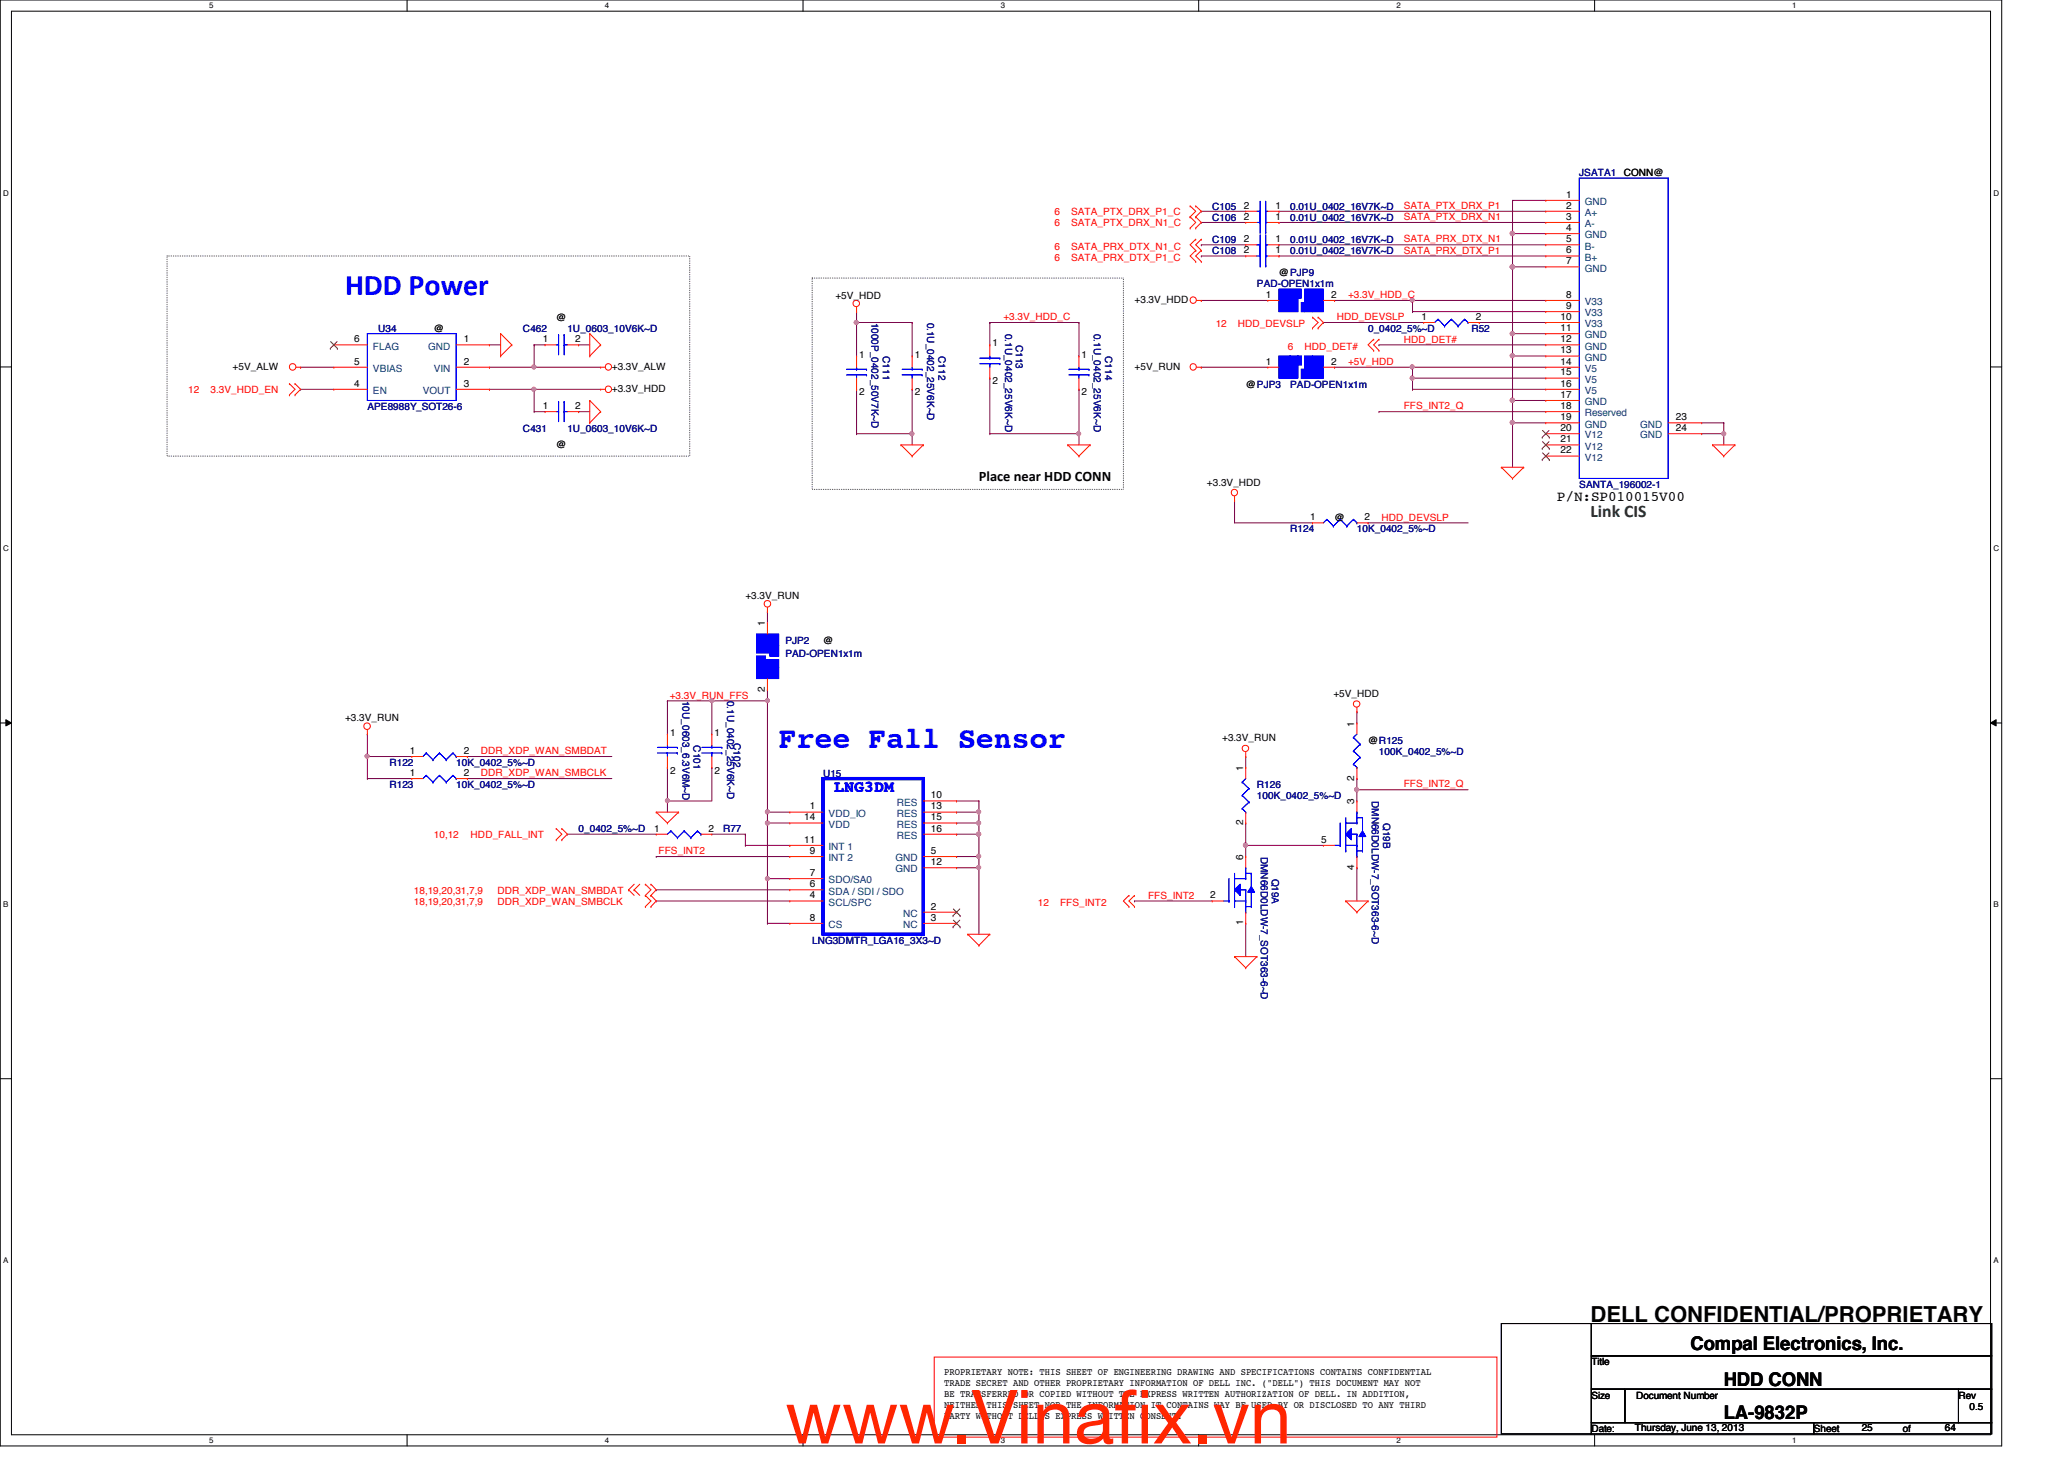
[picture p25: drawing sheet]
<svg xmlns="http://www.w3.org/2000/svg" width="297mm" height="210mm" viewBox="0 0 297 210" stroke-linecap="round" stroke-linejoin="round" font-family="sans-serif">
<defs><g id="words">
<g font-size="10.6" fill="#ff2600">
<text x="113" y="207.7">www.Vinaf</text>
<text x="160.4" y="207.7">ix.vn</text>
</g>
<g font-size="4.3" fill="#00f">
<text x="49.7" y="42.5">HDD Power</text>
<text x="112.1" y="107.6">Free Fall Sensor</text>
</g>
<text font-size="3.2" x="228.9" y="190.2">DELL CONFIDENTIAL/PROPRIETARY</text>
<g font-size="2.7">
<text x="243.3" y="194.3">Compal Electronics, Inc.</text>
<text x="248.1" y="199.4">HDD CONN</text>
<text x="248.1" y="204.2">LA-9832P</text>
</g>
<text font-size="2.5" fill="#008000" x="228.9" y="74.4">Link CIS</text>
<text font-size="2.4" fill="#00f" x="120.1" y="114">LNG3DM</text>
<g font-size="2.1">
<text x="140.9" y="69.2">Place near HDD CONN</text>
<text x="224.1" y="72">P/N:SP010015V00</text>
</g>
<g font-size="1.4">
<text x="225.4" y="28.4">1</text>
<text x="233.7" y="25.4">CONN@</text>
<text x="179" y="34.8">2</text>
<text x="179" y="31.6">2</text>
<text x="179" y="30">2</text>
<text x="183.6" y="34.8">1</text>
<text x="183.6" y="31.6">1</text>
<text x="183.6" y="30">1</text>
<text x="225.4" y="30">2</text>
<text x="225.4" y="31.6">3</text>
<text x="225.4" y="33.2">4</text>
<text x="225.4" y="34.8">5</text>
<text x="179" y="36.4">2</text>
<text x="183.6" y="36.4">1</text>
<text x="184.1" y="39.8">@PJP9</text>
<text x="225.4" y="36.4">6</text>
<text x="225.4" y="38">7</text>
<text x="62.4" y="47.8">@</text>
<text x="80" y="46.2">@</text>
<text x="120.2" y="43">+5V_HDD</text>
<text x="163.3" y="43.6">+3.3V_HDD</text>
<text x="182.2" y="42.8">1</text>
<text x="191.6" y="42.8">2</text>
<text x="204.6" y="46">1</text>
<text x="212.4" y="46">2</text>
<text x="224.6" y="46">10</text>
<text x="224.6" y="47.6">11</text>
<text x="225.4" y="42.8">8</text>
<text x="225.4" y="44.5">9</text>
<text x="33.5" y="53.2">+5V_ALW</text>
<text x="51" y="49.2">6</text>
<text x="51" y="52.5">5</text>
<text x="66.8" y="49.2">1</text>
<text x="66.8" y="52.5">2</text>
<text x="78.1" y="49.2">1</text>
<text x="82.8" y="49.2">2</text>
<text x="88.1" y="53.2">+3.3V_ALW</text>
<text x="123.7" y="51.4">1</text>
<text x="131.7" y="51.4">1</text>
<text x="142.8" y="49.8">1</text>
<text x="155.7" y="51.4">1</text>
<text x="163.3" y="53.2">+5V_RUN</text>
<text x="182.2" y="52.5">1</text>
<text x="191.6" y="52.5">2</text>
<text x="224.6" y="49.2">12</text>
<text x="224.6" y="50.8">13</text>
<text x="224.6" y="52.5">14</text>
<text x="51" y="55.6">4</text>
<text x="66.8" y="55.6">3</text>
<text x="78.1" y="58.8">1</text>
<text x="82.8" y="58.8">2</text>
<text x="88.1" y="56.4">+3.3V_HDD</text>
<text x="123.7" y="56.9">2</text>
<text x="131.7" y="56.9">2</text>
<text x="142.8" y="55.3">2</text>
<text x="155.7" y="56.9">2</text>
<text x="179.3" y="55.8">@PJP3</text>
<text x="224.6" y="54">15</text>
<text x="224.6" y="55.6">16</text>
<text x="224.6" y="57.2">17</text>
<text x="224.6" y="58.8">18</text>
<text x="80" y="64.4">@</text>
<text x="224.6" y="60.5">19</text>
<text x="224.6" y="62">20</text>
<text x="224.6" y="63.6">21</text>
<text x="224.6" y="65.2">22</text>
<text x="241.2" y="60.5">23</text>
<text x="241.2" y="62">24</text>
<text x="173.7" y="69.8">+3.3V_HDD</text>
<text x="188.5" y="74.8">1</text>
<text x="192.1" y="75">@</text>
<text x="196.4" y="74.8">2</text>
<text x="107.3" y="86.2">+3.3V_RUN</text>
<text x="110.1" y="90.1" transform="rotate(-90 110.1 90.1)">1</text>
<text x="118.4" y="92.6">@</text>
<text x="110.1" y="99.5" transform="rotate(-90 110.1 99.5)">2</text>
<text x="191.9" y="100.2">+5V_HDD</text>
<text x="49.7" y="103.8">+3.3V_RUN</text>
<text x="96.4" y="105.8">1</text>
<text x="102.8" y="105.8">1</text>
<text x="175.9" y="106.6">+3.3V_RUN</text>
<text x="194.9" y="104.5" transform="rotate(-90 194.9 104.5)">1</text>
<text x="196.9" y="107">@R125</text>
<text x="59" y="111.6">1</text>
<text x="59" y="108.5">1</text>
<text x="66.8" y="111.6">2</text>
<text x="66.8" y="108.5">2</text>
<text x="96.4" y="111.3">2</text>
<text x="102.8" y="111.3">2</text>
<text x="178.9" y="110.9" transform="rotate(-90 178.9 110.9)">1</text>
<text x="194.9" y="112.3" transform="rotate(-90 194.9 112.3)">2</text>
<text x="94.1" y="119.6">1</text>
<text x="102" y="119.6">2</text>
<text x="115.7" y="118">14</text>
<text x="116.5" y="116.5">1</text>
<text x="134" y="114.9">10</text>
<text x="134" y="116.5">13</text>
<text x="134" y="119.6">16</text>
<text x="134" y="118">15</text>
<text x="178.9" y="118.7" transform="rotate(-90 178.9 118.7)">2</text>
<text x="194.9" y="115.7" transform="rotate(-90 194.9 115.7)">3</text>
<text x="115.7" y="121.2">11</text>
<text x="116.5" y="122.9">9</text>
<text x="134" y="122.9">5</text>
<text x="134" y="124.5">12</text>
<text x="178.9" y="123.7" transform="rotate(-90 178.9 123.7)">6</text>
<text x="190.2" y="121.2">5</text>
<text x="194.9" y="125.1" transform="rotate(-90 194.9 125.1)">4</text>
<text x="116.5" y="129.2">4</text>
<text x="116.5" y="126">7</text>
<text x="116.5" y="127.6">6</text>
<text x="134" y="130.9">2</text>
<text x="174.2" y="129.2">2</text>
<text x="116.5" y="132.5">8</text>
<text x="134" y="132.5">3</text>
<text x="178.9" y="133.1" transform="rotate(-90 178.9 133.1)">1</text>
<text x="135.9" y="197.9">PROPRIETARY NOTE: THIS SHEET OF ENGINEERING DRAWING AND SPECIFICATIONS CONTAINS CONFIDENTIAL</text>
<text x="229" y="196.4">Title</text>
<text x="135.9" y="199.4">TRADE SECRET AND OTHER PROPRIETARY INFORMATION OF DELL INC. (&quot;DELL&quot;) THIS DOCUMENT MAY NOT</text>
<text x="135.9" y="201">BE TRANSFERRED OR COPIED WITHOUT THE EXPRESS WRITTEN AUTHORIZATION OF DELL. IN ADDITION,</text>
<text x="135.9" y="202.6">NEITHER THIS SHEET NOR THE INFORMATION IT CONTAINS WAY BE USED BY OR DISCLOSED TO ANY THIRD</text>
<text x="229" y="201.2">Size</text>
<text x="235.5" y="201.2">Document Number</text>
<text x="281.9" y="201.2">Rev</text>
<text x="283.5" y="202.8">0.5</text>
<text x="135.9" y="204.1">PARTY WITHOUT DELL'S EXPRESS WRITTEN CONSENT.</text>
<text x="229" y="206">Date:</text>
<text x="235.3" y="205.9">Thursday, June 13, 2013</text>
<text x="261" y="206">Sheet</text>
<text x="267.9" y="205.9">25</text>
<text x="273.9" y="206">of</text>
<text x="279.9" y="205.9">64</text>
</g>
<g font-size="1.4" fill="#000080">
<text x="227.3" y="25.4">JSATA1</text>
<text x="174.5" y="35">C109</text>
<text x="174.5" y="31.8">C106</text>
<text x="174.5" y="30.2">C105</text>
<text x="185.7" y="35">0.01U_0402_16V7K~D</text>
<text x="185.7" y="31.8">0.01U_0402_16V7K~D</text>
<text x="185.7" y="30.2">0.01U_0402_16V7K~D</text>
<text x="174.5" y="36.6">C108</text>
<text x="180.9" y="41.4">PAD-OPEN1x1m</text>
<text x="185.7" y="36.6">0.01U_0402_16V7K~D</text>
<text x="54.4" y="47.8">U34</text>
<text x="75.3" y="47.8">C462</text>
<text x="81.7" y="47.8">1U_0603_10V6K~D</text>
<text x="125.4" y="46.4" transform="rotate(90 125.4 46.4)">1000P_0402_50V7K~D</text>
<text x="133.4" y="46.4" transform="rotate(90 133.4 46.4)">0.1U_0402_25V6K~D</text>
<text x="196.9" y="47.8">0_0402_5%~D</text>
<text x="211.7" y="47.8">R52</text>
<text x="127" y="51.2" transform="rotate(90 127 51.2)">C111</text>
<text x="135" y="51.2" transform="rotate(90 135 51.2)">C112</text>
<text x="144.6" y="48" transform="rotate(90 144.6 48)">0.1U_0402_25V6K~D</text>
<text x="146.2" y="49.6" transform="rotate(90 146.2 49.6)">C113</text>
<text x="157.4" y="48" transform="rotate(90 157.4 48)">0.1U_0402_25V6K~D</text>
<text x="159" y="51.2" transform="rotate(90 159 51.2)">C114</text>
<text x="52.9" y="59">APE8988Y_SOT26-6</text>
<text x="185.7" y="55.8">PAD-OPEN1x1m</text>
<text x="75.3" y="62.2">C431</text>
<text x="81.7" y="62.2">1U_0603_10V6K~D</text>
<text x="227.3" y="70.2">SANTA_196002-1</text>
<text x="185.7" y="76.6">R124</text>
<text x="195.3" y="76.6">10K_0402_5%~D</text>
<text x="113" y="92.6">PJP2</text>
<text x="113" y="94.5">PAD-OPEN1x1m</text>
<text x="98.2" y="100.8" transform="rotate(90 98.2 100.8)">10U_0603_6.3V6M~D</text>
<text x="104.6" y="100.8" transform="rotate(90 104.6 100.8)">0.1U_0402_25V6K~D</text>
<text x="99.8" y="107.2" transform="rotate(90 99.8 107.2)">C101</text>
<text x="105.6" y="106.9" transform="rotate(90 105.6 106.9)">C102</text>
<text x="56" y="113.4">R123</text>
<text x="56" y="110.2">R122</text>
<text x="65.7" y="113.4">10K_0402_5%~D</text>
<text x="65.7" y="110.2">10K_0402_5%~D</text>
<text x="118.4" y="111.8">U15</text>
<text x="180.9" y="113.4">R126</text>
<text x="198.5" y="108.6">100K_0402_5%~D</text>
<text x="83.3" y="119.8">0_0402_5%~D</text>
<text x="104.1" y="119.8">R77</text>
<text x="180.9" y="115">100K_0402_5%~D</text>
<text x="197.4" y="115.2" transform="rotate(90 197.4 115.2)">DMN66D0LDW-7_SOT363-6~D</text>
<text x="199" y="118.4" transform="rotate(90 199 118.4)">Q19B</text>
<text x="181.4" y="123.2" transform="rotate(90 181.4 123.2)">DMN66D0LDW-7_SOT363-6~D</text>
<text x="183" y="126.4" transform="rotate(90 183 126.4)">Q19A</text>
<text x="116.9" y="135.8">LNG3DMTR_LGA16_3X3~D</text>
</g>
<g font-size="1.4" fill="#004080">
<text x="228.1" y="29.5">GND</text>
<text x="228.1" y="31.1">A+</text>
<text x="228.1" y="32.7">A-</text>
<text x="228.1" y="34.3">GND</text>
<text x="228.1" y="35.9">B-</text>
<text x="228.1" y="37.5">B+</text>
<text x="228.1" y="39.1">GND</text>
<text x="228.1" y="43.9">V33</text>
<text x="228.1" y="45.5">V33</text>
<text x="228.1" y="47.1">V33</text>
<text x="53.7" y="50.3">FLAG</text>
<text x="53.7" y="53.5">VBIAS</text>
<text x="61.6" y="50.3">GND</text>
<text x="62.4" y="53.5">VIN</text>
<text x="228.1" y="48.7">GND</text>
<text x="228.1" y="50.3">GND</text>
<text x="228.1" y="51.9">GND</text>
<text x="228.1" y="53.5">V5</text>
<text x="53.7" y="56.7">EN</text>
<text x="60.8" y="56.7">VOUT</text>
<text x="228.1" y="55.1">V5</text>
<text x="228.1" y="56.7">V5</text>
<text x="228.1" y="58.3">GND</text>
<text x="228.1" y="59.9">Reserved</text>
<text x="228.1" y="61.5">GND</text>
<text x="228.1" y="63.1">V12</text>
<text x="228.1" y="64.7">V12</text>
<text x="236" y="61.5">GND</text>
<text x="236" y="63.1">GND</text>
<text x="228.1" y="66.3">V12</text>
<text x="119.2" y="117.5">VDD_IO</text>
<text x="119.2" y="119.1">VDD</text>
<text x="129.1" y="115.9">RES</text>
<text x="129.1" y="117.5">RES</text>
<text x="129.1" y="119.1">RES</text>
<text x="119.2" y="122.3">INT 1</text>
<text x="119.2" y="123.9">INT 2</text>
<text x="128.9" y="123.9">GND</text>
<text x="128.9" y="125.5">GND</text>
<text x="129.1" y="120.7">RES</text>
<text x="119.2" y="130.3">SCL/SPC</text>
<text x="119.2" y="127.1">SDO/SA0</text>
<text x="119.2" y="128.7">SDA / SDI / SDO</text>
<text x="130" y="131.9">NC</text>
<text x="119.2" y="133.5">CS</text>
<text x="130" y="133.5">NC</text>
</g>
<g font-size="1.4" fill="#f00">
<text x="151.8" y="31">6</text>
<text x="151.8" y="32.6">6</text>
<text x="151.8" y="35.9">6</text>
<text x="154.1" y="31">SATA_PTX_DRX_P1_C</text>
<text x="154.1" y="32.6">SATA_PTX_DRX_N1_C</text>
<text x="154.1" y="35.9">SATA_PRX_DTX_N1_C</text>
<text x="202" y="34.9">SATA_PRX_DTX_N1</text>
<text x="202" y="30.1">SATA_PTX_DRX_P1</text>
<text x="202" y="31.7">SATA_PTX_DRX_N1</text>
<text x="151.8" y="37.5">6</text>
<text x="154.1" y="37.5">SATA_PRX_DTX_P1_C</text>
<text x="202" y="36.5">SATA_PRX_DTX_P1</text>
<text x="144.4" y="46.1">+3.3V_HDD_C</text>
<text x="175" y="47">12</text>
<text x="178.1" y="47">HDD_DEVSLP</text>
<text x="192.4" y="46.1">HDD_DEVSLP</text>
<text x="194" y="42.9">+3.3V_HDD_C</text>
<text x="185.3" y="50.3">6</text>
<text x="187.7" y="50.3">HDD_DET#</text>
<text x="194" y="52.5">+5V_HDD</text>
<text x="202" y="49.3">HDD_DET#</text>
<text x="27.1" y="56.6">12</text>
<text x="30.3" y="56.6">3.3V_HDD_EN</text>
<text x="202" y="58.9">FFS_INT2_Q</text>
<text x="198.8" y="74.9">HDD_DEVSLP</text>
<text x="96.4" y="100.5">+3.3V_RUN_FFS</text>
<text x="69.2" y="108.5">DDR_XDP_WAN_SMBDAT</text>
<text x="69.2" y="111.7">DDR_XDP_WAN_SMBCLK</text>
<text x="202" y="113.3">FFS_INT2_Q</text>
<text x="62.4" y="120.6">10,12</text>
<text x="67.7" y="120.6">HDD_FALL_INT</text>
<text x="94.8" y="122.9">FFS_INT2</text>
<text x="59.6" y="130.2">18,19,20,31,7,9</text>
<text x="59.6" y="128.6">18,19,20,31,7,9</text>
<text x="71.6" y="130.2">DDR_XDP_WAN_SMBCLK</text>
<text x="71.6" y="128.6">DDR_XDP_WAN_SMBDAT</text>
<text x="149.3" y="130.3">12</text>
<text x="152.6" y="130.3">FFS_INT2</text>
<text x="165.2" y="129.3">FFS_INT2</text>
</g>
<g font-size="1.1">
<text x="30.1" y="1.1">5</text>
<text x="87" y="1.1">4</text>
<text x="144" y="1.1">3</text>
<text x="201" y="1.1">2</text>
<text x="257.9" y="1.1">1</text>
<text x=".5" y="28.2">D</text>
<text x="286.9" y="28.2">D</text>
<text x=".5" y="79.3">C</text>
<text x="286.9" y="79.3">C</text>
<text x=".5" y="130.6">B</text>
<text x="286.9" y="130.6">B</text>
<text x=".5" y="181.7">A</text>
<text x="286.9" y="181.7">A</text>
<text x="30.1" y="207.6">5</text>
<text x="87" y="207.6">4</text>
<text x="144" y="207.6">3</text>
<text x="201" y="207.6">2</text>
<text x="257.9" y="207.6">1</text>
</g>
</g></defs>
<path d="M0 0h288.1v208h-288.1zM1.6 1.6h284.9v204.8h-284.9z" fill="none" stroke="#000" stroke-width=".14"/>
<g fill="#fff">
<path d="M30.1 .2h.6v1.2h-.6z"/>
<path d="M30.1 206.6h.6v1.2h-.6z"/>
</g>
<path d="M58.6 0v1.6M58.6 206.4v1.6" fill="none" stroke="#000" stroke-width=".14"/>
<g fill="#fff">
<path d="M87 .2h.6v1.2h-.6z"/>
<path d="M87 206.6h.6v1.2h-.6z"/>
</g>
<path d="M115.6 0v1.6M115.6 206.4v1.6" fill="none" stroke="#000" stroke-width=".14"/>
<g fill="#fff">
<path d="M144 .2h.6v1.2h-.6z"/>
<path d="M144 206.6h.6v1.2h-.6z"/>
</g>
<path d="M172.5 0v1.6M172.5 206.4v1.6" fill="none" stroke="#000" stroke-width=".14"/>
<g fill="#fff">
<path d="M201 .2h.5v1.2h-.5z"/>
<path d="M201 206.6h.5v1.2h-.5z"/>
</g>
<path d="M229.5 0v1.6M229.5 206.4v1.6" fill="none" stroke="#000" stroke-width=".14"/>
<g fill="#fff">
<path d="M257.9 .2h.6v1.2h-.6z"/>
<path d="M257.9 206.6h.6v1.2h-.6z"/>
<path d="M.5 27.2h.7v1.2h-.7z"/>
<path d="M286.9 27.2h.8v1.2h-.8z"/>
<path d="M.5 78.4h.7v1.1h-.7z"/>
<path d="M286.9 78.4h.8v1.1h-.8z"/>
</g>
<path d="M0 52.8h1.6M286.5 52.8h1.6" fill="none" stroke="#000" stroke-width=".14"/>
<g fill="#fff">
<path d="M.5 129.6h.7v1.2h-.7z"/>
<path d="M286.9 129.6h.7v1.2h-.7z"/>
</g>
<path d="M0 104h1.6M.8 103.5l.8 .5-.8 .4zM286.5 104l.8-.5v.9zM286.5 104h1.6" fill="none" stroke="#000" stroke-width=".14"/>
<path d="M.8 103.5l.8 .5-.8 .4zM286.5 104l.8-.5v.9z" fill="#000"/>
<g fill="#fff">
<path d="M.5 180.8h.7v1.1h-.7z"/>
<path d="M286.9 180.8h.7v1.1h-.7z"/>
</g>
<path d="M0 155.2h1.6M286.5 155.2h1.6" fill="none" stroke="#000" stroke-width=".14"/>
<path d="M134.4 195.2h81v11.6h-81z" fill="none" stroke="#f00" stroke-width=".14"/>
<path d="M24 36.8h75.3v28.8h-75.3zM116.9 40h44.8v30.4h-44.8z" fill="none" stroke="#000" stroke-width=".14" stroke-dasharray="0 .3"/>
<path d="M110.4 116.8h.1M110.4 116.8h3.3" fill="none" stroke="#800040" stroke-width=".14"/>
<circle cx="110.4" cy="116.8" r=".3" fill="#f0f"/>
<circle cx="110.4" cy="116.8" r=".3" fill="none" stroke="#f0f" stroke-width=".14"/>
<path d="M110.4 99.2h.1M110.4 99.2v1.6M110.4 118.4h.1M110.4 118.4h3.3M110.4 118.4v8M94.4 123.2h.1M94.4 123.2h19.3" fill="none" stroke="#800040" stroke-width=".14"/>
<circle cx="110.4" cy="126.4" r=".3" fill="#f0f"/>
<circle cx="110.4" cy="126.4" r=".3" fill="none" stroke="#f0f" stroke-width=".14"/>
<circle cx="110.4" cy="118.4" r=".3" fill="#f0f"/>
<circle cx="110.4" cy="118.4" r=".3" fill="none" stroke="#f0f" stroke-width=".14"/>
<path d="M96.1 100.8h.1M96.1 115.2h.1M96.1 100.8v4.8M96.1 115.2v1.6M96.1 115.2h6.3M102.4 100.8h.1M102.4 100.8v4.8" fill="none" stroke="#800040" stroke-width=".14"/>
<circle cx="96.1" cy="115.2" r=".3" fill="#f0f"/>
<circle cx="96.1" cy="115.2" r=".3" fill="none" stroke="#f0f" stroke-width=".14"/>
<g fill="none" stroke="#800040" stroke-width=".14">
<path d="M52.9 108.8h.1M52.9 112h.1M52.9 108.8h6.4M52.9 112h6.4M52.9 108.8v3.2M67.3 108.8h.1M67.3 112h.1M67.3 108.8h20.7M67.3 112h20.7M96.1 110.4h.1M96.1 110.4v4.8M102.4 110.4h.1"/>
<path d="M102.4 110.4v4.8M110.4 100.8h.1M110.4 116.8h.1M110.4 100.8v17.6M94.4 129.6h.1M94.4 128h.1M94.4 129.6h19.3M94.4 128h19.3M110.4 132.8h.1M110.4 126.4h.1M110.4 126.4v6.4M110.4 132.8h3.3"/>
<path d="M110.4 126.4h3.3"/>
</g>
<circle cx="52.8" cy="108.8" r=".3" fill="#f0f"/>
<circle cx="52.8" cy="108.8" r=".3" fill="none" stroke="#f0f" stroke-width=".14"/>
<path d="M52.9 105.6h.1M52.9 105.6v3.2M102.4 100.8h.1M102.4 100.8h8" fill="none" stroke="#800040" stroke-width=".14"/>
<circle cx="110.4" cy="100.8" r=".3" fill="#f0f"/>
<circle cx="110.4" cy="100.8" r=".3" fill="none" stroke="#f0f" stroke-width=".14"/>
<circle cx="102.4" cy="100.8" r=".3" fill="#f0f"/>
<circle cx="102.4" cy="100.8" r=".3" fill="none" stroke="#f0f" stroke-width=".14"/>
<path d="M110.4 88h.1M110.4 88v1.6M140.9 118.4h.1M140.9 118.4v1.6" fill="none" stroke="#800040" stroke-width=".14"/>
<circle cx="140.8" cy="120" r=".3" fill="#f0f"/>
<circle cx="140.8" cy="120" r=".3" fill="none" stroke="#f0f" stroke-width=".14"/>
<path d="M137.7 118.4h.1M137.7 118.4h3.2" fill="none" stroke="#800040" stroke-width=".14"/>
<circle cx="140.8" cy="118.4" r=".3" fill="#f0f"/>
<circle cx="140.8" cy="118.4" r=".3" fill="none" stroke="#f0f" stroke-width=".14"/>
<path d="M140.9 116.8h.1M140.9 116.8v1.6M137.7 120h.1M137.7 120h3.2M140.9 124.8h.1M140.9 124.8v9.6" fill="none" stroke="#800040" stroke-width=".14"/>
<circle cx="140.8" cy="116.8" r=".3" fill="#f0f"/>
<circle cx="140.8" cy="116.8" r=".3" fill="none" stroke="#f0f" stroke-width=".14"/>
<path d="M137.7 115.2h.1M137.7 116.8h.1M137.7 115.2h3.2M140.9 115.2h.1M140.9 115.2v1.6h-3.2M137.7 123.2h.1M137.7 123.2h3.2" fill="none" stroke="#800040" stroke-width=".14"/>
<circle cx="140.8" cy="123.2" r=".3" fill="#f0f"/>
<circle cx="140.8" cy="123.2" r=".3" fill="none" stroke="#f0f" stroke-width=".14"/>
<path d="M140.9 120h.1M140.9 120v3.2" fill="none" stroke="#800040" stroke-width=".14"/>
<circle cx="140.8" cy="120" r=".3" fill="#f0f"/>
<circle cx="140.8" cy="120" r=".3" fill="none" stroke="#f0f" stroke-width=".14"/>
<path d="M137.7 124.8h.1M137.7 124.8h3.2" fill="none" stroke="#800040" stroke-width=".14"/>
<circle cx="140.8" cy="124.8" r=".3" fill="#f0f"/>
<circle cx="140.8" cy="124.8" r=".3" fill="none" stroke="#f0f" stroke-width=".14"/>
<path d="M195.3 113.6h.1M195.3 113.6h16M140.9 123.2h.1M140.9 123.2v1.6" fill="none" stroke="#800040" stroke-width=".14"/>
<circle cx="195.2" cy="113.6" r=".31" fill="#f0f"/>
<circle cx="195.2" cy="113.6" r=".31" fill="none" stroke="#f0f" stroke-width=".14"/>
<path d="M195.3 113.6h.1M195.3 102.4h.1M195.3 102.4v1.6M195.3 113.6v1.6M179.3 121.6h.1M179.3 121.6v1.6" fill="none" stroke="#800040" stroke-width=".14"/>
<circle cx="179.2" cy="121.6" r=".31" fill="#f0f"/>
<circle cx="179.2" cy="121.6" r=".31" fill="none" stroke="#f0f" stroke-width=".14"/>
<g fill="none" stroke="#800040" stroke-width=".14">
<path d="M155.3 62.4h.1M155.3 62.4v1.6M179.3 108.8h.1M179.3 118.4h.1M179.3 108.8v1.6M179.3 118.4v3.2M195.3 112h.1M195.3 112v1.6M163.3 129.6h.1M163.3 129.6h11.2M179.3 121.6h.1M179.3 132.8h.1"/>
<path d="M179.3 121.6h11.2M179.3 132.8v4.8M195.3 124.8h.1M195.3 124.8v4.8"/>
</g>
<circle cx="155.2" cy="62.4" r=".3" fill="#f0f"/>
<circle cx="155.2" cy="62.4" r=".3" fill="none" stroke="#f0f" stroke-width=".14"/>
<g fill="none" stroke="#800040" stroke-width=".14">
<path d="M123.3 56h.1M123.3 56v6.4M142.4 54.4h.1M142.4 46.4h.1M142.4 46.4v3.2M142.4 54.4v8M142.4 46.4h12.9M155.3 46.4h.1M155.3 46.4v4.8M131.3 62.4h.1M131.3 62.4v1.6M142.4 62.4h.1"/>
<path d="M142.4 62.4h12.9"/>
</g>
<circle cx="131.2" cy="62.4" r=".3" fill="#f0f"/>
<circle cx="131.2" cy="62.4" r=".3" fill="none" stroke="#f0f" stroke-width=".14"/>
<path d="M123.3 46.4h.1M123.3 44.8h.1M123.3 44.8v6.4M123.3 46.4h8" fill="none" stroke="#800040" stroke-width=".14"/>
<circle cx="123.2" cy="46.4" r=".3" fill="#f0f"/>
<circle cx="123.2" cy="46.4" r=".3" fill="none" stroke="#f0f" stroke-width=".14"/>
<g fill="none" stroke="#800040" stroke-width=".14">
<path d="M172.9 32h.1M172.9 35.2h.1M172.9 36.8h.1M172.9 30.4h.1M172.9 32h6.4M172.9 35.2h6.4M172.9 36.8h6.4M172.9 30.4h6.4M184.1 35.2h.1M184.1 36.8h.1M184.1 30.4h.1M184.1 32h.1"/>
<path d="M184.1 32h38.4M184.1 35.2h38.4M184.1 36.8h38.4M184.1 30.4h38.4M217.7 28.8h.1M217.7 33.6h.1M217.7 28.8h4.8M217.7 33.6v4.8M131.3 46.4h.1M131.3 56h.1M131.3 46.4v4.8M131.3 56v6.4h-8"/>
<path d="M155.3 56h.1M155.3 56v6.4M123.3 62.4h.1M96.1 100.8h.1M96.1 100.8h6.3"/>
</g>
<circle cx="217.7" cy="38.4" r=".31" fill="#f0f"/>
<circle cx="217.7" cy="38.4" r=".31" fill="none" stroke="#f0f" stroke-width=".14"/>
<circle cx="217.6" cy="33.6" r=".32" fill="#f0f"/>
<circle cx="217.6" cy="33.6" r=".32" fill="none" stroke="#f0f" stroke-width=".14"/>
<path d="M217.7 33.6h.1M217.7 38.4h.1M217.7 33.6h4.8M217.7 38.4h4.8M217.7 60.8h.1M217.7 60.8v6.4" fill="none" stroke="#800040" stroke-width=".14"/>
<circle cx="217.7" cy="60.8" r=".31" fill="#f0f"/>
<circle cx="217.7" cy="60.8" r=".31" fill="none" stroke="#f0f" stroke-width=".14"/>
<path d="M217.7 38.4h.1M217.7 38.4v9.6M217.7 48h.1M217.7 48h4.8" fill="none" stroke="#800040" stroke-width=".14"/>
<circle cx="217.7" cy="38.4" r=".31" fill="#f0f"/>
<circle cx="217.7" cy="38.4" r=".31" fill="none" stroke="#f0f" stroke-width=".14"/>
<path d="M217.7 51.2h.1M217.7 48h.1M217.7 51.2h4.8M217.7 48v3.2" fill="none" stroke="#800040" stroke-width=".14"/>
<circle cx="217.7" cy="48" r=".31" fill="#f0f"/>
<circle cx="217.7" cy="48" r=".31" fill="none" stroke="#f0f" stroke-width=".14"/>
<path d="M217.7 57.6h.1M217.7 51.2h.1M217.7 57.6h4.8M217.7 51.2v6.4" fill="none" stroke="#800040" stroke-width=".14"/>
<circle cx="217.7" cy="51.2" r=".31" fill="#f0f"/>
<circle cx="217.7" cy="51.2" r=".31" fill="none" stroke="#f0f" stroke-width=".14"/>
<path d="M217.7 57.6h.1M217.7 57.6v3.2M217.7 60.8h.1M217.7 60.8h4.8" fill="none" stroke="#800040" stroke-width=".14"/>
<circle cx="217.6" cy="57.6" r=".32" fill="#f0f"/>
<circle cx="217.6" cy="57.6" r=".32" fill="none" stroke="#f0f" stroke-width=".14"/>
<path d="M203.3 44.8h.1M203.3 43.2h.1M203.3 44.8h19.2M203.3 43.2h19.2" fill="none" stroke="#800040" stroke-width=".14"/>
<circle cx="203.2" cy="43.2" r=".3" fill="#f0f"/>
<circle cx="203.2" cy="43.2" r=".3" fill="none" stroke="#f0f" stroke-width=".14"/>
<g fill="none" stroke="#800040" stroke-width=".14">
<path d="M172.9 43.2h.1M172.9 43.2h9.6M192.1 43.2h.1M192.1 52.8h.1M192.1 43.2h11.2v1.6M192.1 52.8h30.4M198.5 49.6h.1M198.5 59.2h.1M198.5 49.6h24M198.5 59.2h24M203.3 44.8h.1M203.3 54.4h.1"/>
<path d="M203.3 56h.1M203.3 52.8h.1M203.3 52.8v3.2M203.3 56h19.2"/>
</g>
<circle cx="203.2" cy="52.8" r=".3" fill="#f0f"/>
<circle cx="203.2" cy="52.8" r=".3" fill="none" stroke="#f0f" stroke-width=".14"/>
<path d="M203.3 54.4h.1M203.3 54.4h19.2" fill="none" stroke="#800040" stroke-width=".14"/>
<circle cx="203.2" cy="54.4" r=".3" fill="#f0f"/>
<circle cx="203.2" cy="54.4" r=".3" fill="none" stroke="#f0f" stroke-width=".14"/>
<path d="M217.7 28.8h.1M217.7 28.8v4.8M43.3 56h.1M43.3 52.8h.1M43.3 52.8h4.7M43.3 56h4.7M70.4 49.6h.1M70.4 49.6h1.6M76.9 52.8h.1M76.9 52.8h9.5M172.9 52.8h.1M172.9 52.8h9.6" fill="none" stroke="#800040" stroke-width=".14"/>
<circle cx="76.8" cy="52.8" r=".3" fill="#f0f"/>
<circle cx="76.8" cy="52.8" r=".3" fill="none" stroke="#f0f" stroke-width=".14"/>
<path d="M76.9 56h.1M76.9 56h9.5" fill="none" stroke="#800040" stroke-width=".14"/>
<circle cx="76.8" cy="56" r=".3" fill="#f0f"/>
<circle cx="76.8" cy="56" r=".3" fill="none" stroke="#f0f" stroke-width=".14"/>
<g fill="none" stroke="#800040" stroke-width=".14">
<path d="M70.4 56h.1M70.4 52.8h.1M70.4 56h6.5M76.9 49.6h.1M76.9 59.2h.1M76.9 56h.1M76.9 49.6h1.5M76.9 59.2h1.5M76.9 49.6v3.2h-6.5M76.9 56v3.2M83.3 59.2h.1M83.3 49.6h.1"/>
<path d="M83.3 49.6h1.6M83.3 59.2h1.6M248.1 62.4h.1M248.1 62.4v1.6"/>
</g>
<circle cx="248.1" cy="62.4" r=".3" fill="#f0f"/>
<circle cx="248.1" cy="62.4" r=".3" fill="none" stroke="#f0f" stroke-width=".14"/>
<g fill="none" stroke="#800040" stroke-width=".14">
<path d="M190.5 46.4h.1M190.5 46.4h14.4M212.9 46.4h.1M212.9 46.4h9.6M177.7 72h.1M177.7 72v3.2h11.2M188.9 75.2h.1M196.9 75.2h.1M196.9 75.2h14.4M244.9 60.8h3.2M244.9 62.4h3.2M248.1 60.8h.1"/>
<path d="M248.1 62.4h.1M248.1 60.8v1.6M81.7 120h.1M81.7 120h12.7M102.4 120h4.9M107.3 120h.1M107.3 121.6h.1M107.3 120v1.6M107.3 121.6h6.4M113.7 121.6h.1"/>
</g>
<g fill="none" stroke="#f00" stroke-width=".14">
<path d="M171.3 31.2h.1M171.3 29.6h.1M171.3 32.8h.1M171.3 29.6l.8 .8-.8 .8M171.3 31.2l.8 .8-.8 .8M172.1 29.6h.1M172.1 31.2h.1M172.1 32.8h.1M172.1 36h.1M172.1 37.6h.1M172.1 34.4h.1M172.1 29.6l.8 .8-.8 .8"/>
<path d="M172.1 31.2l.8 .8-.8 .8M172.1 36l-.8 .8 .8 .8M172.1 34.4l-.8 .8 .8 .8M172.9 36h.1M172.9 37.6h.1M172.9 34.4h.1M172.9 36l-.8 .8 .8 .8M172.9 34.4l-.8 .8 .8 .8M41.7 56.8h.1M41.7 55.2h.1M41.7 55.2l.8 .8-.8 .8M42.5 55.2h.1"/>
<path d="M42.5 56.8h.1M42.5 55.2l.8 .8-.8 .8M42.6 52.8h.7M43.3 52.8h.1M48 49.6h.1M48 52.8h.1M48 56h.1M48 52.8h4.9M48 56h4.9M48 49.6h4.9M65.7 52.8h4.7M65.7 56h4.7"/>
<path d="M65.7 49.6h4.7M70.4 49.6h.1M70.4 52.8h.1M70.4 56h.1M72 51.2h.1M72 48h.1M72 48v3.2M72 48l1.7 1.6M73.7 49.6h.1M73.7 49.6l-1.7 1.6M84.9 57.6h.1M84.9 51.2h.1"/>
<path d="M84.9 48h.1M84.9 48v3.2M84.9 57.6v3.2M84.9 57.6l1.5 1.6M84.9 48l1.5 1.6M86.4 56h.1M86.4 52.8h.1M86.4 59.2h.1M86.4 49.6h.1M86.4 52.8h.7M86.4 56h.7M86.4 59.2l-1.5 1.6"/>
<path d="M86.4 49.6l-1.5 1.6M123.3 44.8h.1M123.3 44.2v.6M172.2 43.2h.7M172.2 52.8h.7M172.9 43.2h.1M172.9 52.8h.1M188.9 47.2h.1M188.9 45.6h.1M188.9 45.6l.8 .8-.8 .8M189.7 45.6h.1M189.7 47.2h.1"/>
<path d="M189.7 45.6l.8 .8-.8 .8M197.7 48.8h.1M197.7 50.4h.1M197.7 48.8l-.8 .8 .8 .8M198.5 48.8h.1M198.5 50.4h.1M198.5 48.8l-.8 .8 .8 .8M84.9 60.8h.1M129.7 64h.1M129.7 64h3.2M129.7 64l1.6 1.6M131.3 65.6h.1"/>
<path d="M132.9 64h.1M132.9 64l-1.6 1.6M153.7 64h.1M153.7 64h3.2M153.7 64l1.6 1.6M155.3 65.6h.1M156.9 64h.1M156.9 64l-1.6 1.6M177.7 72h.1M177.7 71.4v.6M216.1 67.2h.1M216.1 67.2h3.2"/>
<path d="M216.1 67.2l1.6 1.6M217.7 68.8h.1M219.3 67.2h.1M219.3 67.2l-1.6 1.6M246.5 64h.1M246.5 64h3.2M246.5 64l1.6 1.6M248.1 65.6h.1M249.7 64h.1M249.7 64l-1.6 1.6M110.4 88h.1M110.4 87.4v.6"/>
<path d="M52.9 105.6h.1M52.9 105v.6M59.3 112h.1M59.3 112h1.6M65.7 112h1.6M67.3 112h.1M80 119.2h.1M80 119.2l.9 .8-.9 .8M80.9 119.2h.1M80.9 119.2l.8 .8-.8 .8M94.4 116.8h.1M94.4 116.8h3.3"/>
<path d="M94.4 116.8l1.7 1.6M96.1 118.4h.1M96.1 105.6h.1M96.1 110.4h.1M96.1 105.6v1.6M96.1 108.8v1.6M97.7 116.8h.1M97.7 116.8l-1.6 1.6M179.3 108.8h.1M179.3 108.2v.6M195.3 102.4h.1M195.3 101.8v.6"/>
<path d="M80 120.8h.1M80.9 120.8h.1M90.5 128h.1M90.5 128l.8 .8M91.3 128h.1M91.3 128l.8 .8M91.3 127.2l-.8 .8M92.1 127.2l-.8 .8M92.9 130.4h.1M92.9 128.8h.1M92.9 127.2h.1M92.9 128.8l.8 .8-.8 .8"/>
<path d="M92.9 127.2l.8 .8-.8 .8M93.7 128.8h.1M93.7 130.4h.1M93.7 127.2h.1M93.7 128.8l.7 .8-.7 .8M93.7 127.2l.7 .8-.7 .8M139.3 134.4h.1M139.3 134.4h3.1M139.3 134.4l1.6 1.6M140.9 136h.1M142.4 134.4h.1M142.4 134.4l-1.5 1.6"/>
<path d="M162.5 128.8h.1M162.5 130.4h.1M162.5 128.8l-.8 .8 .8 .8M163.3 128.8h.1M163.3 130.4h.1M163.3 128.8l-.8 .8 .8 .8M177.7 137.6h.1M177.7 137.6h3.2M177.7 137.6l1.6 1.6M179.3 139.2h.1M180.9 137.6h.1M180.9 137.6l-1.6 1.6"/>
<path d="M193.7 129.6h.1M193.7 129.6h3.2M193.7 129.6l1.6 1.6M195.3 131.2h.1M196.9 129.6h.1M196.9 129.6l-1.6 1.6"/>
<circle cx="42.1" cy="52.8" r=".47"/>
<circle cx="87.5" cy="56" r=".46"/>
<circle cx="87.5" cy="52.8" r=".46"/>
<circle cx="123.2" cy="43.7" r=".46"/>
<circle cx="171.7" cy="43.2" r=".46"/>
<circle cx="171.7" cy="52.8" r=".46"/>
<circle cx="177.6" cy="70.9" r=".46"/>
<circle cx="110.4" cy="86.9" r=".47"/>
<circle cx="52.8" cy="104.5" r=".47"/>
<circle cx="179.2" cy="107.7" r=".46"/>
<circle cx="195.2" cy="101.3" r=".46"/>
</g>
<path d="M216.1 190.4h12.9v15.9h-12.9zM229 190.4h57.6v4.7h-57.6zM229 195.1h57.6v4.8h-57.6zM229 199.9h4.8v4.8h-4.8zM233.8 199.9h48.1v4.8h-48.1zM281.9 199.9h4.7v4.8h-4.7zM229 204.7h32v1.6h-32zM261 204.7h25.6v1.6h-25.6z" fill="none" stroke="#000" stroke-width=".14"/>
<g fill="none" stroke="#00f" stroke-width=".14">
<path d="M52.9 48h12.8v9.6h-12.8zM61.3 111.5h.1M61.3 111.5l-.4 .5M61.3 111.5l1 1M62.3 112.5h.1M63.2 111.5h.1M63.2 111.5l-.9 1M63.2 111.5l1 1M64.2 112.5h.1M65.2 111.5h.1M65.2 111.5l-1 1M65.2 111.5l.5 .5"/>
<path d="M65.7 112h.1M94.6 108.3h2.9M94.6 107.5h2.9M96.1 107.5h.1M96.1 108.3h.1M96.1 107.2v.3M96.1 108.3v.5M97.5 108.3h.1M97.5 107.5h.1"/>
</g>
<path d="M47.5 50.1h.1M47.6 49.1l1 1M48.5 49.1l-1 1M48.6 50.1h.1" fill="none" stroke="#804000" stroke-width=".14"/>
<path d="M184.1 51.2h1.6v3.2h-1.6z" fill-rule="evenodd" fill="#00f"/>
<path d="M184.1 51.2h1.6v3.2h-1.6z" fill="none" stroke="#00f" stroke-width=".14"/>
<path d="M188.9 51.2h1.6v3.2h-1.6z" fill-rule="evenodd" fill="#00f"/>
<path d="M188.9 51.2h1.6v3.2h-1.6z" fill="none" stroke="#00f" stroke-width=".14"/>
<path d="M185.7 51.2h1.1v3.2h-1.1z" fill-rule="evenodd" fill="#00f"/>
<path d="M185.7 51.2h1.1v3.2h-1.1z" fill="none" stroke="#00f" stroke-width=".14"/>
<path d="M186.8 51.2h.5v1.3h-.5z" fill-rule="evenodd" fill="#00f"/>
<path d="M186.8 51.2h.5v1.3h-.5z" fill="none" stroke="#00f" stroke-width=".14"/>
<path d="M187.3 53.1h.4v1.3h-.4z" fill-rule="evenodd" fill="#00f"/>
<path d="M187.3 53.1h.4v1.3h-.4z" fill="none" stroke="#00f" stroke-width=".14"/>
<path d="M187.7 51.2h1.2v3.2h-1.2z" fill-rule="evenodd" fill="#00f"/>
<path d="M187.7 51.2h1.2v3.2h-1.2z" fill="none" stroke="#00f" stroke-width=".14"/>
<path d="M184.1 51.2h1.6v3.2h-1.6z" fill-rule="evenodd" fill="#00f"/>
<path d="M184.1 51.2h1.6v3.2h-1.6z" fill="none" stroke="#00f" stroke-width=".14"/>
<path d="M188.9 51.2h1.6v3.2h-1.6z" fill-rule="evenodd" fill="#00f"/>
<path d="M188.9 51.2h1.6v3.2h-1.6z" fill="none" stroke="#00f" stroke-width=".14"/>
<path d="M185.7 51.2h1.1v3.2h-1.1z" fill-rule="evenodd" fill="#00f"/>
<path d="M185.7 51.2h1.1v3.2h-1.1z" fill="none" stroke="#00f" stroke-width=".14"/>
<path d="M186.8 51.2h.5v1.3h-.5z" fill-rule="evenodd" fill="#00f"/>
<path d="M186.8 51.2h.5v1.3h-.5z" fill="none" stroke="#00f" stroke-width=".14"/>
<path d="M187.3 53.1h.4v1.3h-.4z" fill-rule="evenodd" fill="#00f"/>
<path d="M187.3 53.1h.4v1.3h-.4z" fill="none" stroke="#00f" stroke-width=".14"/>
<path d="M187.7 51.2h1.2v3.2h-1.2z" fill-rule="evenodd" fill="#00f"/>
<g fill="none" stroke="#00f" stroke-width=".14">
<path d="M141 52.3h2.9M141 51.5h2.9M142.4 51.5h.1M142.4 52.3h.1M142.4 51.2v.3M142.4 52.3v.5M143.9 52.3h.1M143.9 51.5h.1M187.7 51.2h1.2v3.2h-1.2zM191 74.7h.1M191 74.7l-.5 .5M191 74.7l.9 1"/>
<path d="M191.9 75.7h.1M192.9 74.7h.1M192.9 74.7l-1 1M192.9 74.7l.9 1M193.8 75.7h.1M194.8 74.7h.1M194.8 74.7l-1 1M194.8 74.7l.5 .5M195.3 75.2h.1"/>
</g>
<path d="M142.4 49.6h.1M142.4 54.4h.1M142.4 49.6v1.6M142.4 52.8v1.6M182.5 52.8h.1M182.5 52.8h1.6M190.5 52.8h1.6M192.1 52.8h.1M188.9 75.2h.1M188.9 75.2h1.6M195.3 75.2h1.6M196.9 75.2h.1" fill="none" stroke="#f00" stroke-width=".14"/>
<path d="M108.9 91.2h3.2v1.6h-3.2z" fill-rule="evenodd" fill="#00f"/>
<path d="M108.9 91.2h3.2v1.6h-3.2z" fill="none" stroke="#00f" stroke-width=".14"/>
<path d="M108.9 96h3.2v1.6h-3.2z" fill-rule="evenodd" fill="#00f"/>
<path d="M108.9 96h3.2v1.6h-3.2z" fill="none" stroke="#00f" stroke-width=".14"/>
<path d="M108.9 92.8h3.2v1.1h-3.2z" fill-rule="evenodd" fill="#00f"/>
<path d="M108.9 92.8h3.2v1.1h-3.2z" fill="none" stroke="#00f" stroke-width=".14"/>
<path d="M110.8 93.9h1.3v.5h-1.3z" fill-rule="evenodd" fill="#00f"/>
<path d="M110.8 93.9h1.3v.5h-1.3z" fill="none" stroke="#00f" stroke-width=".14"/>
<path d="M108.9 94.4h1.2v.5h-1.2z" fill-rule="evenodd" fill="#00f"/>
<path d="M108.9 94.4h1.2v.5h-1.2z" fill="none" stroke="#00f" stroke-width=".14"/>
<path d="M108.9 94.9h3.2v1.1h-3.2z" fill-rule="evenodd" fill="#00f"/>
<path d="M108.9 94.9h3.2v1.1h-3.2z" fill="none" stroke="#00f" stroke-width=".14"/>
<path d="M108.9 91.2h3.2v1.6h-3.2z" fill-rule="evenodd" fill="#00f"/>
<path d="M108.9 91.2h3.2v1.6h-3.2z" fill="none" stroke="#00f" stroke-width=".14"/>
<path d="M108.9 96h3.2v1.6h-3.2z" fill-rule="evenodd" fill="#00f"/>
<path d="M108.9 96h3.2v1.6h-3.2z" fill="none" stroke="#00f" stroke-width=".14"/>
<path d="M108.9 92.8h3.2v1.1h-3.2z" fill-rule="evenodd" fill="#00f"/>
<path d="M108.9 92.8h3.2v1.1h-3.2z" fill="none" stroke="#00f" stroke-width=".14"/>
<path d="M110.8 93.9h1.3v.5h-1.3z" fill-rule="evenodd" fill="#00f"/>
<path d="M110.8 93.9h1.3v.5h-1.3z" fill="none" stroke="#00f" stroke-width=".14"/>
<path d="M108.9 94.4h1.2v.5h-1.2z" fill-rule="evenodd" fill="#00f"/>
<path d="M108.9 94.4h1.2v.5h-1.2z" fill="none" stroke="#00f" stroke-width=".14"/>
<path d="M108.9 94.9h3.2v1.1h-3.2z" fill-rule="evenodd" fill="#00f"/>
<g fill="none" stroke="#00f" stroke-width=".14">
<path d="M129.8 53.9h2.9M129.8 53.1h2.9M131.3 53.1h.1M131.3 53.9h.1M131.3 52.8v.3M131.3 53.9v.5M132.7 53.9h.1M132.7 53.1h.1M207 45.9h.1M207 45.9l-.5 .5M207 45.9l.9 1M207.9 46.9h.1"/>
<path d="M208.9 45.9h.1M208.9 45.9l-1 1M208.9 45.9l.9 1M209.8 46.9h.1M210.8 45.9h.1M210.8 45.9l-1 1M210.8 45.9l.5 .5M211.3 46.4h.1M108.9 94.9h3.2v1.1h-3.2zM193.7 117.6v4.8M193.7 118.4h1.6M195.3 116.8h.1"/>
<path d="M195.3 118.4h.1M195.3 116.8v1.6M192.1 121.6h.8M192.9 121.6h.1M193.7 122.4h.1M193.7 121.6h1.6M195.3 123.2h.1M195.3 121.6h.1M195.3 120v3.2"/>
</g>
<path d="M131.3 51.2h.1M131.3 56h.1M131.3 51.2v1.6M131.3 54.4v1.6M204.9 46.4h.1M204.9 46.4h1.6M211.3 46.4h1.6M212.9 46.4h.1M110.4 89.6h.1M110.4 99.2h.1M110.4 89.6v1.6M110.4 97.6v1.6" fill="none" stroke="#f00" stroke-width=".14"/>
<path d="M194.5 119.2v1.6l-.8-.8z" fill="#00f"/>
<path d="M192.9 118.4v3.2M194.5 119.2v1.6l-.8-.8zM195.3 117.6h.8M196.1 117.6h.1M192.9 121.6h.1M194.5 120h.8M195.3 120h.1M195.3 122.4h.8M196.1 122.4h.1" fill="none" stroke="#00f" stroke-width=".14"/>
<path d="M196.1 119.5l.5 .9h-1z" fill="#00f"/>
<g fill="none" stroke="#00f" stroke-width=".14">
<path d="M193.7 117.6v4.8M193.7 118.4h1.6M195.3 116.8h.1M195.3 118.4h.1M195.3 116.8v1.6M196.1 119.5l.5 .9h-1zM196.1 119.5h.1M196.1 117.6v1.9M192.1 121.6h.8M192.9 121.6h.1M193.7 122.4h.1M193.7 121.6h1.6"/>
<path d="M195.3 123.2h.1M195.3 121.6h.1M195.3 120v3.2M196.1 120.4h.1M196.1 120.4v2"/>
</g>
<path d="M194.5 119.2v1.6l-.8-.8z" fill="#00f"/>
<path d="M192.9 118.4v3.2M194.5 119.2v1.6l-.8-.8zM195.3 117.6h.8M196.1 117.6h.1M192.9 121.6h.1M194.5 120h.8M195.3 120h.1M195.3 122.4h.8M196.1 122.4h.1" fill="none" stroke="#00f" stroke-width=".14"/>
<path d="M196.1 119.5l.5 .9h-1z" fill="#00f"/>
<g fill="none" stroke="#00f" stroke-width=".14">
<path d="M180.9 35.2h.5M180.9 36.8h.5M180.9 32h.5M181.4 36.7h.1M181.4 35.2h.1M181.4 38.3h.1M181.4 36.8h.1M181.4 33.4h.1M181.4 32h.1M181.4 30.6v2.8M181.4 33.8v4.5M182.2 35.2h.1"/>
<path d="M182.2 36.7h.1M182.2 36.8h.1M182.2 38.3h.1M182.2 32h.1M182.2 33.4h.1M182.2 35.2h.3M182.2 30.6v2.8M182.2 33.8v4.5M182.2 36.8h.3M182.2 32h.3M80 59.2h.4M80 49.6h.4"/>
<path d="M80.4 59.2h.1M80.4 57.8h.1M80.4 49.6h.1M80.4 48.2h.1M80.4 48.2v2.9M80.4 57.8v2.9M81.2 57.8h.1M81.2 59.2h.1M81.2 48.2h.1M81.2 49.6h.1M81.2 59.2h.5M81.2 48.2v2.9"/>
<path d="M81.2 57.8v2.9M81.2 49.6h.5M121.8 53.9h2.9M121.8 53.1h2.9M123.3 53.1h.1M123.3 53.9h.1M123.3 52.8v.3M123.3 53.9v.5M124.7 53.9h.1M124.7 53.1h.1M153.8 53.9h2.9M153.8 53.1h2.9"/>
<path d="M155.3 53.1h.1M155.3 53.9h.1M155.3 52.8v.3M155.3 53.9v.5M156.7 53.9h.1M156.7 53.1h.1M61.3 108.3h.1M61.3 108.3l-.4 .5M61.3 108.3l1 1M62.3 109.3h.1M63.2 108.3h.1M63.2 108.3l-.9 1"/>
<path d="M63.2 108.3l1 1M64.2 109.3h.1M65.2 108.3h.1M65.2 108.3l-1 1M65.2 108.3l.5 .5M65.7 108.8h.1M101 108.3h2.9M101 107.5h2.9M102.4 107.5h.1M102.4 108.3h.1M102.4 107.2v.3M102.4 108.3v.5"/>
<path d="M103.9 108.3h.1M103.9 107.5h.1M194.8 106.1h.1M194.8 108h.1M194.8 109.9h.1M194.8 106.1l.9 1M194.8 108l.9 1M194.8 109.9l.5 .5M195.3 110.4h.1M195.3 105.6l-.5 .5M195.7 107.1h.1M195.7 109h.1"/>
<path d="M195.7 107.1l-.9 .9M195.7 109l-.9 .9M196.1 119.5l.5 .9h-1zM196.1 119.5h.1M196.1 117.6v1.9M176.1 129.6h.8M176.9 129.6h.1M176.9 126.4v3.2M177.7 130.4h.1M177.7 129.6h1.6M177.7 125.6v4.8M177.7 126.4h1.6"/>
<path d="M179.3 129.6h.1M179.3 126.4h.1M196.1 120.4h.1M196.1 120.4v2"/>
</g>
<g fill="none" stroke="#f00" stroke-width=".14">
<path d="M179.3 35.2h.1M179.3 36.8h.1M179.3 32h.1M179.3 35.2h1.6M179.3 36.8h1.6M179.3 32h1.6M182.5 35.2h1.6M182.5 36.8h1.6M182.5 32h1.6M184.1 35.2h.1M184.1 36.8h.1M184.1 32h.1"/>
<path d="M78.4 59.2h.1M78.4 49.6h.1M78.4 59.2h1.6M78.4 49.6h1.6M81.7 59.2h1.6M81.7 49.6h1.6M83.3 59.2h.1M83.3 49.6h.1M123.3 51.2h.1M123.3 56h.1M123.3 51.2v1.6M123.3 54.4v1.6"/>
<path d="M155.3 51.2h.1M155.3 56h.1M155.3 51.2v1.6M155.3 54.4v1.6M59.3 108.8h.1M59.3 108.8h1.6M65.7 108.8h1.6M67.3 108.8h.1M102.4 105.6h.1M102.4 110.4h.1M102.4 105.6v1.6M102.4 108.8v1.6"/>
<path d="M195.3 115.2h.1M195.3 104h.1M195.3 112h.1M195.3 104v1.6M195.3 110.4v1.6M195.3 115.2v1.6M190.5 121.6h.1M190.5 121.6h1.6M195.3 124.8h.1M195.3 123.2v1.6"/>
</g>
<path d="M178.5 127.2v1.6l-.8-.8z" fill="#00f"/>
<path d="M177.7 128l.8-.8v1.6zM178.5 128h.8M179.3 128h.1M179.3 131.2h.1M179.3 124.8h.1M179.3 124.8v1.6M179.3 128v3.2M179.3 125.6h.8M180.1 128.4h.1M180.1 125.6h.1M180.1 128.4v2" fill="none" stroke="#00f" stroke-width=".14"/>
<path d="M180.1 127.6l.4 .8h-.9z" fill="#00f"/>
<g fill="none" stroke="#00f" stroke-width=".14">
<path d="M176.1 129.6h.8M176.9 129.6h.1M176.9 126.4v3.2M177.7 130.4h.1M177.7 129.6h1.6M177.7 125.6v4.8M177.7 126.4h1.6M179.3 129.6h.1M179.3 126.4h.1M179.3 130.4h.8M180.1 127.6l.4 .8h-.9zM180.1 127.6h.1"/>
<path d="M180.1 130.4h.1M180.1 125.6v2"/>
</g>
<path d="M178.5 127.2v1.6l-.8-.8z" fill="#00f"/>
<path d="M177.7 128l.8-.8v1.6zM178.5 128h.8M179.3 128h.1M179.3 131.2h.1M179.3 124.8h.1M179.3 124.8v1.6M179.3 128v3.2M179.3 125.6h.8M180.1 128.4h.1M180.1 125.6h.1M180.1 128.4v2" fill="none" stroke="#00f" stroke-width=".14"/>
<path d="M180.1 127.6l.4 .8h-.9z" fill="#00f"/>
<path d="M179.3 130.4h.8M180.1 127.6l.4 .8h-.9zM180.1 127.6h.1M180.1 130.4h.1M180.1 125.6v2" fill="none" stroke="#00f" stroke-width=".14"/>
<path d="M174.5 129.6h.1M174.5 129.6h1.6M179.3 123.2h.1M179.3 132.8h.1M179.3 123.2v1.6M179.3 131.2v1.6" fill="none" stroke="#f00" stroke-width=".14"/>
<path d="M184.1 41.6h1.6v3.2h-1.6z" fill-rule="evenodd" fill="#00f"/>
<path d="M184.1 41.6h1.6v3.2h-1.6z" fill="none" stroke="#00f" stroke-width=".14"/>
<path d="M188.9 41.6h1.6v3.2h-1.6z" fill-rule="evenodd" fill="#00f"/>
<path d="M188.9 41.6h1.6v3.2h-1.6z" fill="none" stroke="#00f" stroke-width=".14"/>
<path d="M185.7 41.6h1.1v3.2h-1.1z" fill-rule="evenodd" fill="#00f"/>
<path d="M185.7 41.6h1.1v3.2h-1.1z" fill="none" stroke="#00f" stroke-width=".14"/>
<path d="M186.8 41.6h.5v1.3h-.5z" fill-rule="evenodd" fill="#00f"/>
<path d="M186.8 41.6h.5v1.3h-.5z" fill="none" stroke="#00f" stroke-width=".14"/>
<path d="M187.3 43.5h.4v1.3h-.4z" fill-rule="evenodd" fill="#00f"/>
<path d="M187.3 43.5h.4v1.3h-.4z" fill="none" stroke="#00f" stroke-width=".14"/>
<path d="M187.7 41.6h1.2v3.2h-1.2z" fill-rule="evenodd" fill="#00f"/>
<path d="M187.7 41.6h1.2v3.2h-1.2z" fill="none" stroke="#00f" stroke-width=".14"/>
<path d="M184.1 41.6h1.6v3.2h-1.6z" fill-rule="evenodd" fill="#00f"/>
<path d="M184.1 41.6h1.6v3.2h-1.6z" fill="none" stroke="#00f" stroke-width=".14"/>
<path d="M188.9 41.6h1.6v3.2h-1.6z" fill-rule="evenodd" fill="#00f"/>
<path d="M188.9 41.6h1.6v3.2h-1.6z" fill="none" stroke="#00f" stroke-width=".14"/>
<path d="M185.7 41.6h1.1v3.2h-1.1z" fill-rule="evenodd" fill="#00f"/>
<path d="M185.7 41.6h1.1v3.2h-1.1z" fill="none" stroke="#00f" stroke-width=".14"/>
<path d="M186.8 41.6h.5v1.3h-.5z" fill-rule="evenodd" fill="#00f"/>
<path d="M186.8 41.6h.5v1.3h-.5z" fill="none" stroke="#00f" stroke-width=".14"/>
<path d="M187.3 43.5h.4v1.3h-.4z" fill-rule="evenodd" fill="#00f"/>
<path d="M187.3 43.5h.4v1.3h-.4z" fill="none" stroke="#00f" stroke-width=".14"/>
<path d="M187.7 41.6h1.2v3.2h-1.2z" fill-rule="evenodd" fill="#00f"/>
<g fill="none" stroke="#00f" stroke-width=".14">
<path d="M180.9 30.4h.5M181.4 31.8h.1M181.4 30.4h.1M181.4 29v2.8M182.2 30.4h.1M182.2 31.8h.1M182.2 30.4h.3M182.2 29v2.8M227.3 25.6h12.8v43.2h-12.8zM187.7 41.6h1.2v3.2h-1.2zM96.6 119.5h.1M96.6 119.5l-.5 .5"/>
<path d="M96.6 119.5l.9 1M98.5 119.5h.1M98.5 119.5l-1 1M98.5 119.5l.9 1M100.4 119.5h.1M100.4 119.5l-1 1M100.4 119.5l.5 .5M178.8 112.5h.1M178.8 114.4h.1M178.8 116.3h.1M178.8 112.5l.9 1M178.8 114.4l.9 1"/>
<path d="M178.8 116.3l.5 .5M179.3 116.8h.1M179.3 112l-.5 .5M179.7 113.5h.1M179.7 115.4h.1M179.7 113.5l-.9 .9M179.7 115.4l-.9 .9M97.5 120.5h.1M99.4 120.5h.1M100.9 120h.1"/>
</g>
<g fill="none" stroke="#f00" stroke-width=".14">
<path d="M179.3 30.4h.1M179.3 30.4h1.6M182.5 30.4h1.6M184.1 30.4h.1M222.5 28.8h.1M222.5 30.4h.1M222.5 32h.1M222.5 33.6h.1M222.5 35.2h.1M222.5 36.8h.1M222.5 38.4h.1M222.5 30.4h4.8"/>
<path d="M222.5 28.8h4.8M222.5 32h4.8M222.5 33.6h4.8M222.5 35.2h4.8M222.5 36.8h4.8M222.5 38.4h4.8M182.5 43.2h.1M182.5 43.2h1.6M190.5 43.2h1.6M192.1 43.2h.1M222.5 43.2h.1M222.5 44.8h.1"/>
<path d="M222.5 46.4h.1M222.5 48h.1M222.5 49.6h.1M222.5 51.2h.1M222.5 52.8h.1M222.5 54.4h.1M222.5 56h.1M222.5 57.6h.1M222.5 59.2h.1M222.5 43.2h4.8M222.5 44.8h4.8M222.5 46.4h4.8"/>
<path d="M222.5 48h4.8M222.5 49.6h4.8M222.5 51.2h4.8M222.5 52.8h4.8M222.5 54.4h4.8M222.5 56h4.8M222.5 57.6h4.8M222.5 59.2h4.8M222.5 60.8h.1M222.5 62.4h.1M222.5 64h.1M222.5 65.6h.1"/>
<path d="M222.5 60.8h4.8M222.5 62.4h4.8M222.5 64h4.8M222.5 65.6h4.8M240.1 60.8h4.8M240.1 62.4h4.8M244.9 60.8h.1M244.9 62.4h.1M113.7 116.8h.1M113.7 118.4h.1M113.7 116.8h4.7M113.7 118.4h4.7"/>
<path d="M132.9 116.8h4.8M132.9 118.4h4.8M132.9 115.2h4.8M137.7 115.2h.1M137.7 116.8h.1M137.7 118.4h.1M179.3 110.4h.1M179.3 118.4h.1M179.3 110.4v1.6M179.3 116.8v1.6M94.4 120h.1M94.4 120h1.7"/>
<path d="M100.9 120h1.5M102.4 120h.1M113.7 129.6h.1M113.7 132.8h.1M113.7 121.6h.1M113.7 123.2h.1M113.7 126.4h.1M113.7 128h.1M113.7 132.8h4.7M113.7 129.6h4.7M113.7 123.2h4.7M113.7 121.6h4.7"/>
<path d="M113.7 126.4h4.7M113.7 128h4.7M132.9 120h4.8M132.9 131.2h4.8M132.9 132.8h4.8M132.9 123.2h4.8M132.9 124.8h4.8M137.7 131.2h.1M137.7 132.8h.1M137.7 123.2h.1M137.7 124.8h.1M137.7 120h.1"/>
</g>
<g fill="none" stroke="#804000" stroke-width=".14">
<path d="M222 62.9h.1M222 64.5h.1M222 66.1h.1M222 61.9l1 1M222 63.5l1 1M222 65.2l1 .9M222.9 61.9l-.9 1M222.9 63.5l-.9 1M222.9 65.2l-.9 .9M223 62.9h.1M223 64.5h.1M223 66.1h.1"/>
<path d="M137.2 131.7h.1M137.2 133.3h.1M137.2 130.8l1 .9M137.2 132.4l1 .9M138.1 130.8l-.9 .9M138.1 132.4l-.9 .9M138.2 131.7h.1M138.2 133.3h.1"/>
</g>
<path d="M118.4 112h14.5v22.4h-14.5z" fill="none" stroke="#00f" stroke-width=".47"/>
<circle cx="110.4" cy="116.8" r=".3" fill="#f0f"/>
<circle cx="110.4" cy="116.8" r=".3" fill="none" stroke="#f0f" stroke-width=".14"/>
<circle cx="110.4" cy="126.4" r=".3" fill="#f0f"/>
<circle cx="110.4" cy="126.4" r=".3" fill="none" stroke="#f0f" stroke-width=".14"/>
<circle cx="110.4" cy="118.4" r=".3" fill="#f0f"/>
<circle cx="110.4" cy="118.4" r=".3" fill="none" stroke="#f0f" stroke-width=".14"/>
<circle cx="96.1" cy="115.2" r=".3" fill="#f0f"/>
<circle cx="96.1" cy="115.2" r=".3" fill="none" stroke="#f0f" stroke-width=".14"/>
<circle cx="52.8" cy="108.8" r=".3" fill="#f0f"/>
<circle cx="52.8" cy="108.8" r=".3" fill="none" stroke="#f0f" stroke-width=".14"/>
<circle cx="110.4" cy="100.8" r=".3" fill="#f0f"/>
<circle cx="110.4" cy="100.8" r=".3" fill="none" stroke="#f0f" stroke-width=".14"/>
<circle cx="102.4" cy="100.8" r=".3" fill="#f0f"/>
<circle cx="102.4" cy="100.8" r=".3" fill="none" stroke="#f0f" stroke-width=".14"/>
<circle cx="140.8" cy="120" r=".3" fill="#f0f"/>
<circle cx="140.8" cy="120" r=".3" fill="none" stroke="#f0f" stroke-width=".14"/>
<circle cx="140.8" cy="118.4" r=".3" fill="#f0f"/>
<circle cx="140.8" cy="118.4" r=".3" fill="none" stroke="#f0f" stroke-width=".14"/>
<circle cx="140.8" cy="116.8" r=".3" fill="#f0f"/>
<circle cx="140.8" cy="116.8" r=".3" fill="none" stroke="#f0f" stroke-width=".14"/>
<circle cx="140.8" cy="123.2" r=".3" fill="#f0f"/>
<circle cx="140.8" cy="123.2" r=".3" fill="none" stroke="#f0f" stroke-width=".14"/>
<circle cx="140.8" cy="120" r=".3" fill="#f0f"/>
<circle cx="140.8" cy="120" r=".3" fill="none" stroke="#f0f" stroke-width=".14"/>
<circle cx="140.8" cy="124.8" r=".3" fill="#f0f"/>
<circle cx="140.8" cy="124.8" r=".3" fill="none" stroke="#f0f" stroke-width=".14"/>
<circle cx="195.2" cy="113.6" r=".31" fill="#f0f"/>
<circle cx="195.2" cy="113.6" r=".31" fill="none" stroke="#f0f" stroke-width=".14"/>
<circle cx="179.2" cy="121.6" r=".31" fill="#f0f"/>
<circle cx="179.2" cy="121.6" r=".31" fill="none" stroke="#f0f" stroke-width=".14"/>
<circle cx="155.2" cy="62.4" r=".3" fill="#f0f"/>
<circle cx="155.2" cy="62.4" r=".3" fill="none" stroke="#f0f" stroke-width=".14"/>
<circle cx="131.2" cy="62.4" r=".3" fill="#f0f"/>
<circle cx="131.2" cy="62.4" r=".3" fill="none" stroke="#f0f" stroke-width=".14"/>
<circle cx="123.2" cy="46.4" r=".3" fill="#f0f"/>
<circle cx="123.2" cy="46.4" r=".3" fill="none" stroke="#f0f" stroke-width=".14"/>
<circle cx="217.7" cy="38.4" r=".31" fill="#f0f"/>
<circle cx="217.7" cy="38.4" r=".31" fill="none" stroke="#f0f" stroke-width=".14"/>
<circle cx="217.6" cy="33.6" r=".32" fill="#f0f"/>
<circle cx="217.6" cy="33.6" r=".32" fill="none" stroke="#f0f" stroke-width=".14"/>
<circle cx="217.7" cy="60.8" r=".31" fill="#f0f"/>
<circle cx="217.7" cy="60.8" r=".31" fill="none" stroke="#f0f" stroke-width=".14"/>
<circle cx="217.7" cy="38.4" r=".31" fill="#f0f"/>
<circle cx="217.7" cy="38.4" r=".31" fill="none" stroke="#f0f" stroke-width=".14"/>
<circle cx="217.7" cy="48" r=".31" fill="#f0f"/>
<circle cx="217.7" cy="48" r=".31" fill="none" stroke="#f0f" stroke-width=".14"/>
<circle cx="217.7" cy="51.2" r=".31" fill="#f0f"/>
<circle cx="217.7" cy="51.2" r=".31" fill="none" stroke="#f0f" stroke-width=".14"/>
<circle cx="217.6" cy="57.6" r=".32" fill="#f0f"/>
<circle cx="217.6" cy="57.6" r=".32" fill="none" stroke="#f0f" stroke-width=".14"/>
<circle cx="203.2" cy="43.2" r=".3" fill="#f0f"/>
<circle cx="203.2" cy="43.2" r=".3" fill="none" stroke="#f0f" stroke-width=".14"/>
<circle cx="203.2" cy="52.8" r=".3" fill="#f0f"/>
<circle cx="203.2" cy="52.8" r=".3" fill="none" stroke="#f0f" stroke-width=".14"/>
<circle cx="203.2" cy="54.4" r=".3" fill="#f0f"/>
<circle cx="203.2" cy="54.4" r=".3" fill="none" stroke="#f0f" stroke-width=".14"/>
<circle cx="76.8" cy="52.8" r=".3" fill="#f0f"/>
<circle cx="76.8" cy="52.8" r=".3" fill="none" stroke="#f0f" stroke-width=".14"/>
<circle cx="76.8" cy="56" r=".3" fill="#f0f"/>
<circle cx="76.8" cy="56" r=".3" fill="none" stroke="#f0f" stroke-width=".14"/>
<circle cx="248.1" cy="62.4" r=".3" fill="#f0f"/>
<circle cx="248.1" cy="62.4" r=".3" fill="none" stroke="#f0f" stroke-width=".14"/>
<use href="#words"/>
</svg>
